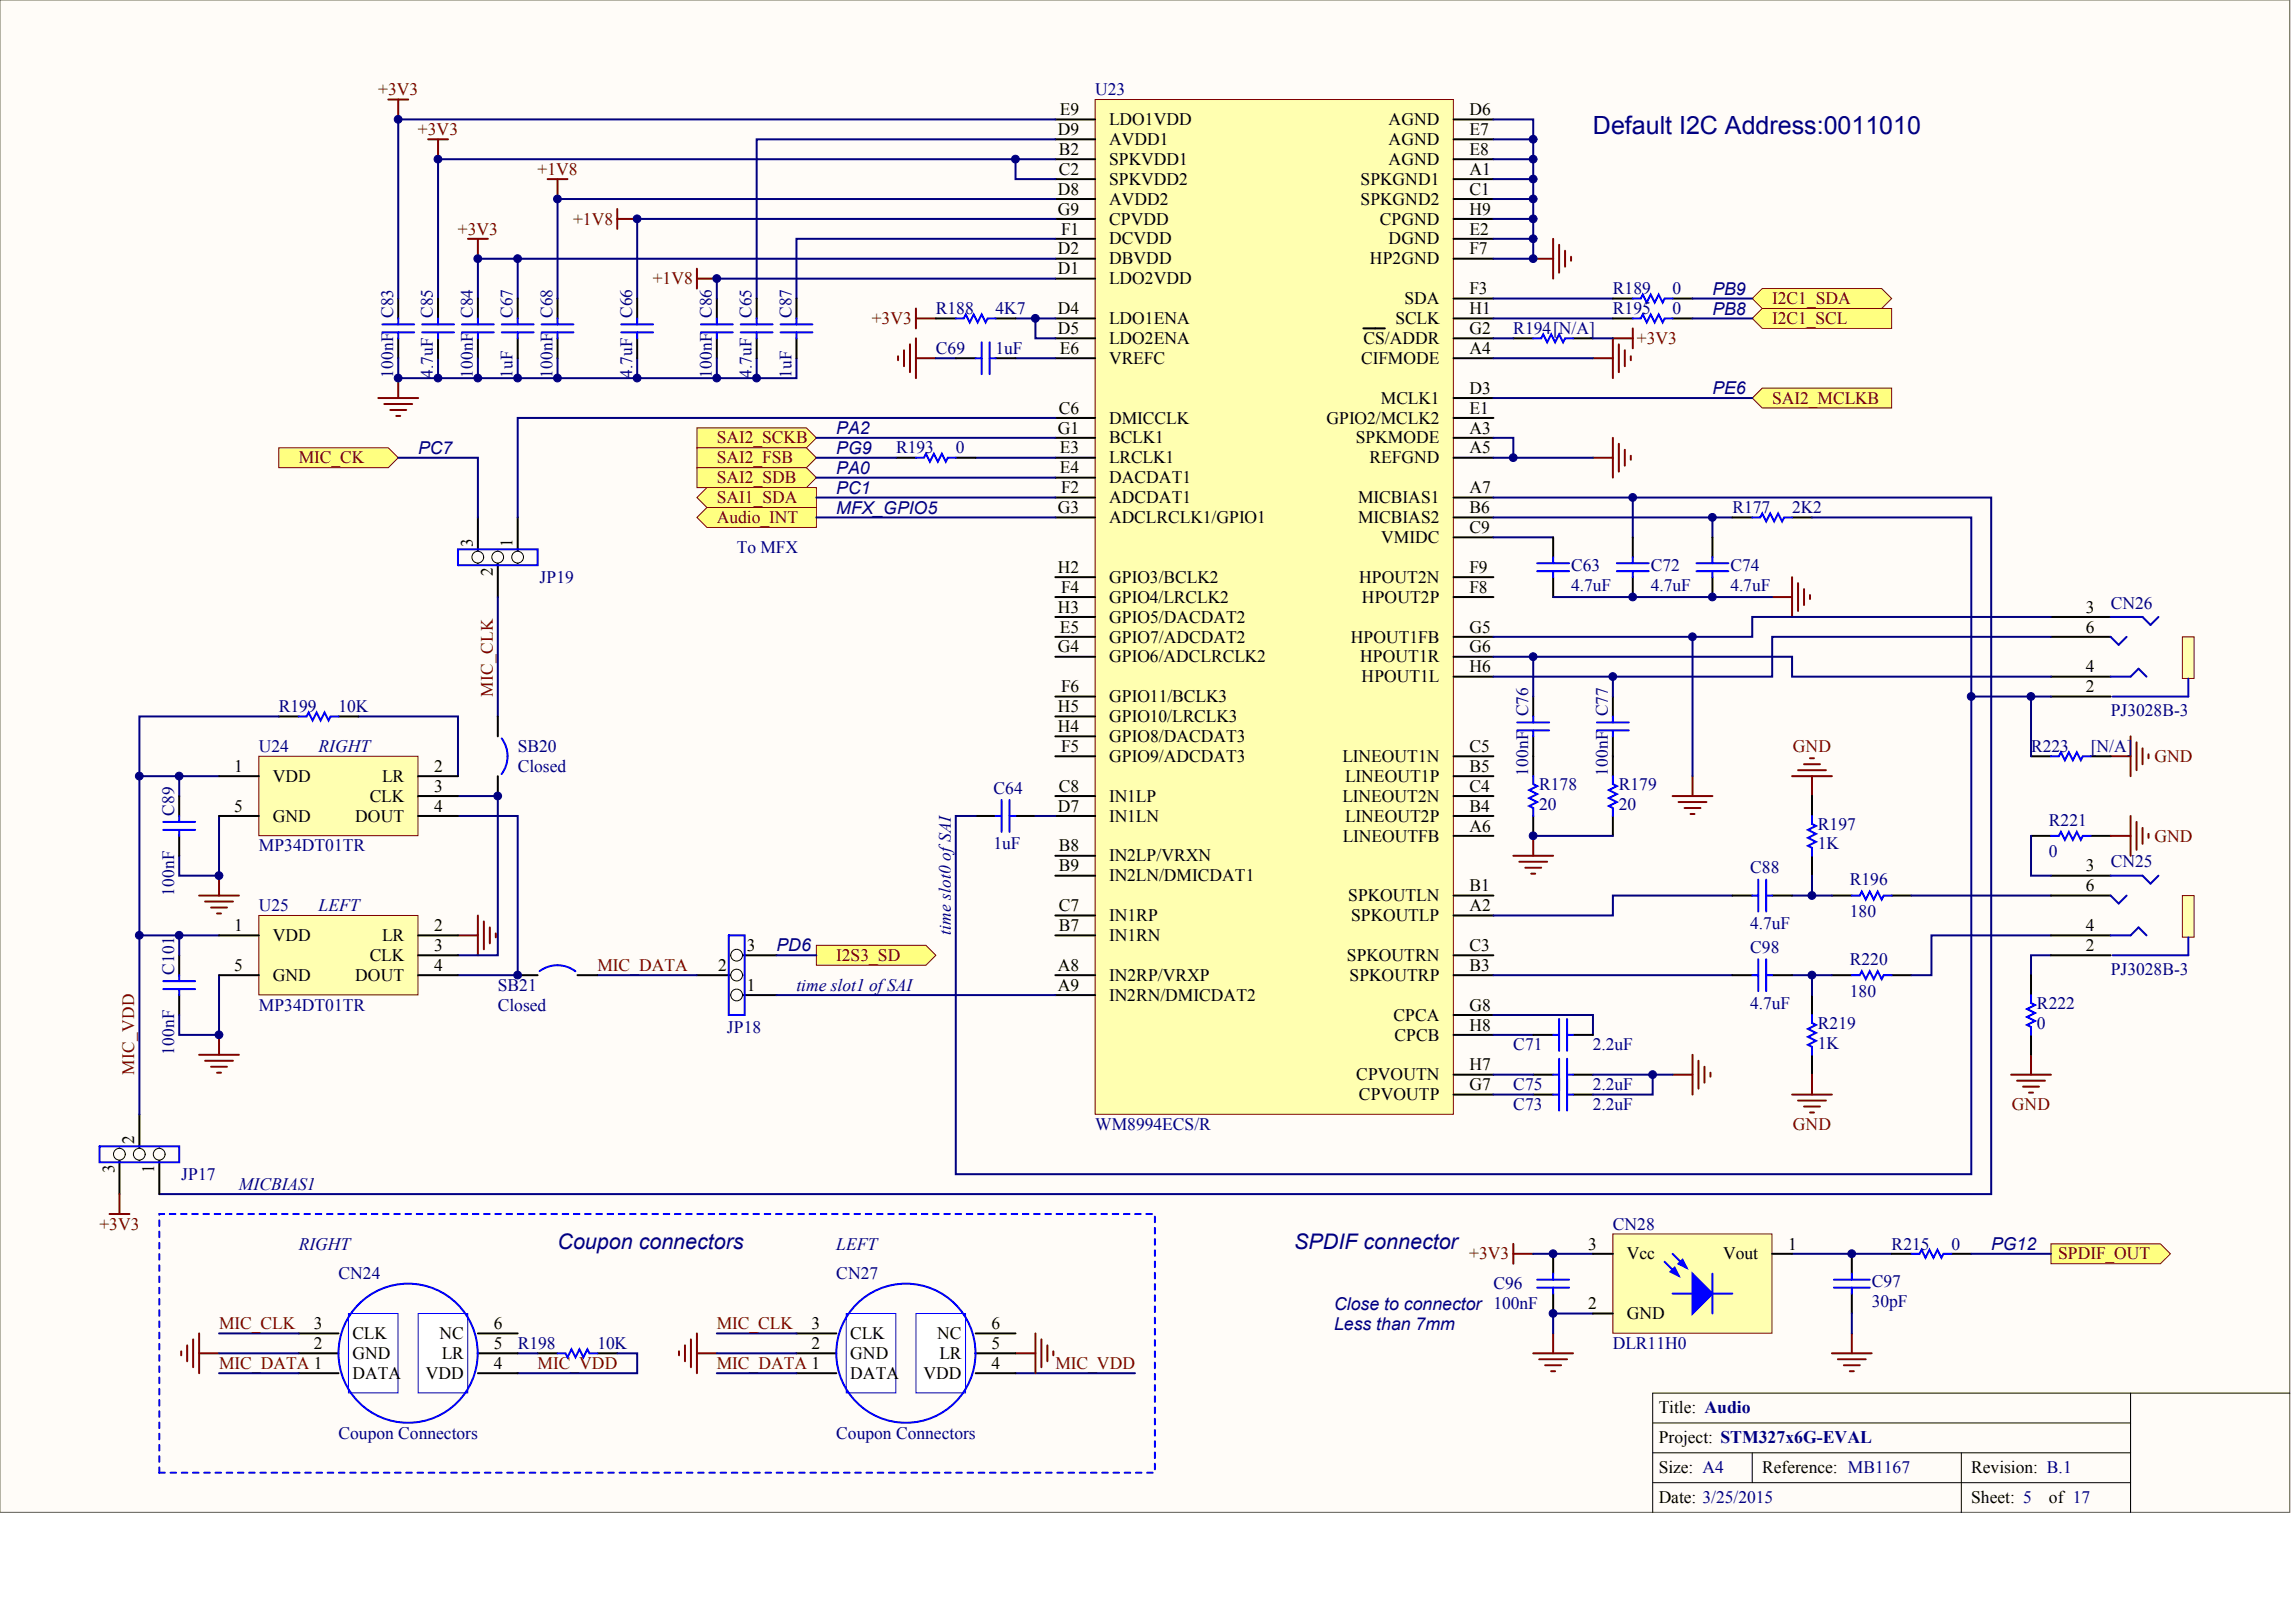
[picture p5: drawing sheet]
<svg xmlns="http://www.w3.org/2000/svg" width="840mm" height="594mm" viewBox="0 0 840 594" stroke-linecap="round" stroke-linejoin="round" font-family="sans-serif">
<defs><g id="words">
<text font-size="9.2" fill="#000080" x="583.3" y="49.2">Default I2C Address:0011010</text>
<g font-size="7.9" fill="#000080">
<text x="204.1" y="457.3">Coupon connectors</text>
<text x="473.9" y="457.3">SPDIF connector</text>
</g>
<g font-size="6.5" fill="#000080">
<text x="627" y="107.9">PB9</text>
<text x="627" y="115.1">PB8</text>
<text x="627" y="144.3">PE6</text>
<text x="306.2" y="158.9">PA2</text>
<text x="153.1" y="166.1">PC7</text>
<text x="306.2" y="166.1">PG9</text>
<text x="306.2" y="173.4">PA0</text>
<text x="306.2" y="180.7">PC1</text>
<text x="306.2" y="188">MFX_GPIO5</text>
<text x="284.4" y="348.3">PD6</text>
<text x="729.1" y="457.5">PG12</text>
<text x="488.5" y="479.4">Close to connector 100nF</text>
<text x="488.5" y="486.7">Less than 7mm</text>
</g>
<g font-size="6.4" fill="#800000">
<text x="138.5" y="34.9">+3V3</text>
<text x="153" y="49.4">+3V3</text>
<text x="196.8" y="64">+1V8</text>
<text x="209.8" y="82.2">+1V8</text>
<text x="167.6" y="85.8">+3V3</text>
<text x="239" y="104.1">+1V8</text>
<text x="648.9" y="111.3">I2C1_SDA</text>
<text x="319.2" y="118.6">+3V3</text>
<text x="648.9" y="118.6">I2C1_SCL</text>
<text x="599.3" y="125.9">+3V3</text>
<text x="648.9" y="147.8">SAI2_MCLKB</text>
<text x="262.5" y="162.3">SAI2_SCKB</text>
<text x="109.4" y="169.6">MIC_CK</text>
<text x="262.5" y="169.6">SAI2_FSB</text>
<text x="262.5" y="176.9">SAI2_SDB</text>
<text x="262.5" y="184.2">SAI1_SDA</text>
<text x="262.5" y="191.5">Audio_INT</text>
<text x="656.5" y="275.2">GND</text>
<text x="788.9" y="278.9">GND</text>
<text x="788.9" y="308">GND</text>
<text x="306.2" y="351.7">I2S3_SD</text>
<text x="218.7" y="355.4">MIC_DATA</text>
<text x="736.7" y="406.4">GND</text>
<text x="656.5" y="413.7">GND</text>
<text x="36.4" y="450.1">+3V3</text>
<text x="537.9" y="461">+3V3</text>
<text x="753.6" y="461">SPDIF_OUT</text>
<text x="80.2" y="486.5">MIC_CLK</text>
<text x="262.5" y="486.5">MIC_CLK</text>
<text x="80.2" y="501.1">MIC_DATA 1</text>
<text x="196.9" y="501.1">MIC_VDD</text>
<text x="262.5" y="501.1">MIC_DATA 1</text>
<text x="386.4" y="501.1">MIC_VDD</text>
</g>
<g font-size="6.4" fill="#000080">
<text x="401" y="34.9">U23</text>
<text x="590.6" y="107.7">R189</text>
<text x="612.4" y="107.7">0</text>
<text x="342.7" y="115">R188</text>
<text x="364.6" y="115">4K7</text>
<text x="590.6" y="115">R195</text>
<text x="612.4" y="115">0</text>
<text x="554.1" y="122.3">R194[N/A]</text>
<text x="342.7" y="129.6">C69</text>
<text x="364.6" y="129.6">1uF</text>
<text x="328.1" y="166">R193</text>
<text x="350" y="166">0</text>
<text x="634.3" y="187.8">R177</text>
<text x="656.2" y="187.8">2K2</text>
<text x="269.8" y="202.4">To MFX</text>
<text x="575.3" y="209">C63</text>
<text x="604.4" y="209">C72</text>
<text x="633.6" y="209">C74</text>
<text x="197.6" y="213.3">JP19</text>
<text x="575.3" y="216.2">4.7uF</text>
<text x="604.4" y="216.2">4.7uF</text>
<text x="633.6" y="216.2">4.7uF</text>
<text x="772.8" y="222.8">CN26</text>
<text x="102.1" y="260.7">R199</text>
<text x="123.9" y="260.7">10K</text>
<text x="772.8" y="262.1">PJ3028B-3</text>
<text x="94.8" y="275.2">U24</text>
<text x="116.7" y="275.2">RIGHT</text>
<text x="189.6" y="275.2">SB20</text>
<text x="743.7" y="275.2">R223</text>
<text x="765.6" y="275.2">[N/A]</text>
<text x="189.6" y="282.5">Closed</text>
<text x="363.8" y="290.5">C64</text>
<text x="563.6" y="289.1">R178</text>
<text x="592.8" y="289.1">R179</text>
<text x="563.6" y="296.4">20</text>
<text x="592.8" y="296.4">20</text>
<text x="665.7" y="303.7">R197</text>
<text x="750.2" y="302.2">R221</text>
<text x="94.8" y="311.7">MP34DT01TR</text>
<text x="363.8" y="310.9">1uF</text>
<text x="665.7" y="310.9">1K</text>
<text x="750.2" y="313.9">0</text>
<text x="772.8" y="317.5">CN25</text>
<text x="640.9" y="319.7">C88</text>
<text x="677.3" y="324.1">R196</text>
<text x="94.8" y="333.5">U25</text>
<text x="116.7" y="333.5">LEFT</text>
<text x="677.3" y="335.7">180</text>
<text x="640.9" y="340.1">4.7uF</text>
<text x="640.9" y="348.8">C98</text>
<text x="677.3" y="353.2">R220</text>
<text x="772.8" y="356.8">PJ3028B-3</text>
<text x="182.3" y="362.7">SB21</text>
<text x="291.6" y="362.7">time slot1 of SAI</text>
<text x="677.3" y="364.9">180</text>
<text x="94.8" y="370">MP34DT01TR</text>
<text x="182.3" y="370">Closed</text>
<text x="640.9" y="369.2">4.7uF</text>
<text x="745.9" y="369.2">R222</text>
<text x="266.1" y="378">JP18</text>
<text x="665.7" y="376.5">R219</text>
<text x="745.9" y="376.5">0</text>
<text x="665.7" y="383.8">1K</text>
<text x="554.1" y="384.5">C71</text>
<text x="583.3" y="384.5">2.2uF</text>
<text x="554.1" y="399.1">C75</text>
<text x="583.3" y="399.1">2.2uF</text>
<text x="554.1" y="406.4">C73</text>
<text x="583.3" y="406.4">2.2uF</text>
<text x="401" y="413.7">WM8994ECS/R</text>
<text x="66.3" y="431.9">JP17</text>
<text x="87.5" y="435.5">MICBIAS1</text>
<text x="590.6" y="450.1">CN28</text>
<text x="109.4" y="457.4">RIGHT</text>
<text x="306.2" y="457.4">LEFT</text>
<text x="692.6" y="457.4">R215</text>
<text x="714.5" y="457.4">0</text>
<text x="123.9" y="468.3">CN24</text>
<text x="306.2" y="468.3">CN27</text>
<text x="546.8" y="471.9">C96</text>
<text x="685.4" y="471.2">C97</text>
<text x="685.4" y="478.5">30pF</text>
<text x="189.6" y="493.8">R198</text>
<text x="218.7" y="493.8">10K</text>
<text x="590.6" y="493.8">DLR11H0</text>
<text x="123.9" y="526.6">Coupon Connectors</text>
<text x="306.2" y="526.6">Coupon Connectors</text>
</g>
<g font-size="6.4">
<text x="388" y="42.1">E9</text>
<text x="406.1" y="45.8">LDO1VDD</text>
<text x="508.5" y="45.8">AGND</text>
<text x="538.1" y="42.1">D6</text>
<text x="387.3" y="49.4">D9</text>
<text x="406.1" y="53.1">AVDD1</text>
<text x="508.5" y="53.1">AGND</text>
<text x="538.1" y="49.4">E7</text>
<text x="387.7" y="56.7">B2</text>
<text x="538.1" y="56.7">E8</text>
<text x="387.7" y="64">C2</text>
<text x="406.1" y="60.4">SPKVDD1</text>
<text x="508.5" y="60.4">AGND</text>
<text x="538.1" y="64">A1</text>
<text x="387.3" y="71.3">D8</text>
<text x="406.1" y="67.6">SPKVDD2</text>
<text x="498.2" y="67.6">SPKGND1</text>
<text x="538.1" y="71.3">C1</text>
<text x="406.1" y="74.9">AVDD2</text>
<text x="498.2" y="74.9">SPKGND2</text>
<text x="387.3" y="78.6">G9</text>
<text x="406.1" y="82.2">CPVDD</text>
<text x="505.2" y="82.2">CPGND</text>
<text x="538.1" y="78.6">H9</text>
<text x="388.5" y="85.8">F1</text>
<text x="406.1" y="89.5">DCVDD</text>
<text x="508.5" y="89.5">DGND</text>
<text x="538.1" y="85.8">E2</text>
<text x="387.3" y="93.1">D2</text>
<text x="538.1" y="93.1">F7</text>
<text x="387.3" y="100.4">D1</text>
<text x="406.1" y="96.8">DBVDD</text>
<text x="501.6" y="96.8">HP2GND</text>
<text x="406.1" y="104.1">LDO2VDD</text>
<text x="538.1" y="107.7">F3</text>
<text x="514.2" y="111.3">SDA</text>
<text x="387.3" y="115">D4</text>
<text x="406.1" y="118.6">LDO1ENA</text>
<text x="511" y="118.6">SCLK</text>
<text x="538.1" y="115">H1</text>
<text x="387.3" y="122.3">D5</text>
<text x="406.1" y="125.9">LDO2ENA</text>
<text x="499.2" y="125.9">CS/ADDR</text>
<text x="538.1" y="122.3">G2</text>
<text x="388" y="129.6">E6</text>
<text x="538.1" y="129.6">A4</text>
<text x="406.1" y="133.2">VREFC</text>
<text x="498.4" y="133.2">CIFMODE</text>
<text x="505.6" y="147.8">MCLK1</text>
<text x="538.1" y="144.1">D3</text>
<text x="387.7" y="151.4">C6</text>
<text x="406.1" y="155.1">DMICCLK</text>
<text x="485.7" y="155.1">GPIO2/MCLK2</text>
<text x="538.1" y="151.4">E1</text>
<text x="387.3" y="158.7">G1</text>
<text x="538.1" y="158.7">A3</text>
<text x="388" y="166">E3</text>
<text x="406.1" y="162.3">BCLK1</text>
<text x="496.4" y="162.3">SPKMODE</text>
<text x="538.1" y="166">A5</text>
<text x="388" y="173.3">E4</text>
<text x="406.1" y="169.6">LRCLK1</text>
<text x="501.5" y="169.6">REFGND</text>
<text x="406.1" y="176.9">DACDAT1</text>
<text x="388.5" y="180.5">F2</text>
<text x="406.1" y="184.2">ADCDAT1</text>
<text x="497.3" y="184.2">MICBIAS1</text>
<text x="538.1" y="180.5">A7</text>
<text x="387.3" y="187.8">G3</text>
<text x="406.1" y="191.5">ADCLRCLK1/GPIO1</text>
<text x="497.3" y="191.5">MICBIAS2</text>
<text x="538.1" y="187.8">B6</text>
<text x="538.1" y="195.1">C9</text>
<text x="505.8" y="198.8">VMIDC</text>
<text x="387.3" y="209.7">H2</text>
<text x="538.1" y="209.7">F9</text>
<text x="406.1" y="213.3">GPIO3/BCLK2</text>
<text x="497.7" y="213.3">HPOUT2N</text>
<text x="388.5" y="217">F4</text>
<text x="406.1" y="220.6">GPIO4/LRCLK2</text>
<text x="498.7" y="220.6">HPOUT2P</text>
<text x="538.1" y="217">F8</text>
<text x="387.3" y="224.3">H3</text>
<text x="406.1" y="227.9">GPIO5/DACDAT2</text>
<text x="763.8" y="224.3">3</text>
<text x="388" y="231.5">E5</text>
<text x="538.1" y="231.5">G5</text>
<text x="763.8" y="231.5">6</text>
<text x="387.3" y="238.8">G4</text>
<text x="406.1" y="235.2">GPIO7/ADCDAT2</text>
<text x="494.6" y="235.2">HPOUT1FB</text>
<text x="538.1" y="238.8">G6</text>
<text x="406.1" y="242.5">GPIO6/ADCLRCLK2</text>
<text x="498.1" y="242.5">HPOUT1R</text>
<text x="498.6" y="249.8">HPOUT1L</text>
<text x="538.1" y="246.1">H6</text>
<text x="763.8" y="246.1">4</text>
<text x="388.5" y="253.4">F6</text>
<text x="406.1" y="257">GPIO11/BCLK3</text>
<text x="763.8" y="253.4">2</text>
<text x="387.3" y="260.7">H5</text>
<text x="387.3" y="268">H4</text>
<text x="406.1" y="264.3">GPIO10/LRCLK3</text>
<text x="388.5" y="275.2">F5</text>
<text x="406.1" y="271.6">GPIO8/DACDAT3</text>
<text x="538.1" y="275.2">C5</text>
<text x="406.1" y="278.9">GPIO9/ADCDAT3</text>
<text x="491.6" y="278.9">LINEOUT1N</text>
<text x="85.7" y="282.5">1</text>
<text x="99.9" y="286.2">VDD</text>
<text x="139.9" y="286.2">LR</text>
<text x="158.9" y="282.5">2</text>
<text x="492.6" y="286.2">LINEOUT1P</text>
<text x="538.1" y="282.5">B5</text>
<text x="135.4" y="293.5">CLK</text>
<text x="158.9" y="289.8">3</text>
<text x="387.7" y="289.8">C8</text>
<text x="406.1" y="293.5">IN1LP</text>
<text x="491.6" y="293.5">LINEOUT2N</text>
<text x="538.1" y="289.8">C4</text>
<text x="85.7" y="297.1">5</text>
<text x="158.9" y="297.1">4</text>
<text x="387.3" y="297.1">D7</text>
<text x="538.1" y="297.1">B4</text>
<text x="99.9" y="300.7">GND</text>
<text x="130.1" y="300.7">DOUT</text>
<text x="406.1" y="300.7">IN1LN</text>
<text x="492.6" y="300.7">LINEOUT2P</text>
<text x="538.1" y="304.4">A6</text>
<text x="387.7" y="311.7">B8</text>
<text x="491.7" y="308">LINEOUTFB</text>
<text x="406.1" y="315.3">IN2LP/VRXN</text>
<text x="387.7" y="319">B9</text>
<text x="406.1" y="322.6">IN2LN/DMICDAT1</text>
<text x="763.8" y="319">3</text>
<text x="493.7" y="329.9">SPKOUTLN</text>
<text x="538.1" y="326.2">B1</text>
<text x="763.8" y="326.2">6</text>
<text x="387.7" y="333.5">C7</text>
<text x="538.1" y="333.5">A2</text>
<text x="85.7" y="340.8">1</text>
<text x="158.9" y="340.8">2</text>
<text x="387.7" y="340.8">B7</text>
<text x="406.1" y="337.2">IN1RP</text>
<text x="494.7" y="337.2">SPKOUTLP</text>
<text x="763.8" y="340.8">4</text>
<text x="99.9" y="344.5">VDD</text>
<text x="139.9" y="344.5">LR</text>
<text x="406.1" y="344.5">IN1RN</text>
<text x="135.4" y="351.7">CLK</text>
<text x="158.9" y="348.1">3</text>
<text x="273.4" y="348.1">3</text>
<text x="493.2" y="351.7">SPKOUTRN</text>
<text x="538.1" y="348.1">C3</text>
<text x="763.8" y="348.1">2</text>
<text x="85.7" y="355.4">5</text>
<text x="99.9" y="359">GND</text>
<text x="130.1" y="359">DOUT</text>
<text x="158.9" y="355.4">4</text>
<text x="262.9" y="355.4">2</text>
<text x="387.3" y="355.4">A8</text>
<text x="406.1" y="359">IN2RP/VRXP</text>
<text x="494.2" y="359">SPKOUTRP</text>
<text x="538.1" y="355.4">B3</text>
<text x="273.4" y="362.7">1</text>
<text x="387.3" y="362.7">A9</text>
<text x="406.1" y="366.3">IN2RN/DMICDAT2</text>
<text x="538.1" y="370">G8</text>
<text x="510.2" y="373.6">CPCA</text>
<text x="538.1" y="377.2">H8</text>
<text x="510.6" y="380.9">CPCB</text>
<text x="496.6" y="395.4">CPVOUTN</text>
<text x="538.1" y="391.8">H7</text>
<text x="538.1" y="399.1">G7</text>
<text x="497.6" y="402.7">CPVOUTP</text>
<text x="581.5" y="457.4">3</text>
<text x="595.7" y="461">Vcc</text>
<text x="631" y="461">Vout</text>
<text x="654.7" y="457.4">1</text>
<text x="581.5" y="479.2">2</text>
<text x="595.7" y="482.9">GND</text>
<text x="114.9" y="486.5">3</text>
<text x="129.1" y="490.1">CLK</text>
<text x="160.9" y="490.1">NC</text>
<text x="180.8" y="486.5">6</text>
<text x="297.2" y="486.5">3</text>
<text x="311.3" y="490.1">CLK</text>
<text x="343.2" y="490.1">NC</text>
<text x="363.1" y="486.5">6</text>
<text x="114.9" y="493.8">2</text>
<text x="129.1" y="497.4">GND</text>
<text x="161.8" y="497.4">LR</text>
<text x="180.8" y="493.8">5</text>
<text x="297.2" y="493.8">2</text>
<text x="311.3" y="497.4">GND</text>
<text x="344.1" y="497.4">LR</text>
<text x="363.1" y="493.8">5</text>
<text x="180.8" y="501.1">4</text>
<text x="363.1" y="501.1">4</text>
<text x="129.1" y="504.7">DATA</text>
<text x="155.9" y="504.7">VDD</text>
<text x="311.3" y="504.7">DATA</text>
<text x="338.2" y="504.7">VDD</text>
<text x="607.3" y="517.1">Title: Audio</text>
<text x="607.3" y="528">Project: STM327x6G-EVAL</text>
<text x="607.3" y="539.1">Size: A4</text>
<text x="645.3" y="539.1">Reference: MB1167</text>
<text x="721.8" y="539.1">Revision: B.1</text>
<text x="607.3" y="550.2">Date: 3/25/2015</text>
<text x="721.8" y="550.2">Sheet: 5</text>
<text x="750.2" y="550.2">of 17</text>
</g>
<g font-size="6.3" fill="#000080">
<text x="144" y="116.6" transform="rotate(-90 144 116.6)">C83</text>
<text x="158.5" y="116.6" transform="rotate(-90 158.5 116.6)">C85</text>
<text x="173.1" y="116.6" transform="rotate(-90 173.1 116.6)">C84</text>
<text x="187.7" y="116.6" transform="rotate(-90 187.7 116.6)">C67</text>
<text x="202.3" y="116.6" transform="rotate(-90 202.3 116.6)">C68</text>
<text x="231.5" y="116.6" transform="rotate(-90 231.5 116.6)">C66</text>
<text x="260.6" y="116.6" transform="rotate(-90 260.6 116.6)">C86</text>
<text x="275.2" y="116.6" transform="rotate(-90 275.2 116.6)">C65</text>
<text x="289.8" y="116.6" transform="rotate(-90 289.8 116.6)">C87</text>
<text x="144" y="138.4" transform="rotate(-90 144 138.4)">100nF</text>
<text x="158.5" y="138.4" transform="rotate(-90 158.5 138.4)">4.7uF</text>
<text x="173.1" y="138.4" transform="rotate(-90 173.1 138.4)">100nF</text>
<text x="187.7" y="138.4" transform="rotate(-90 187.7 138.4)">1uF</text>
<text x="202.3" y="138.4" transform="rotate(-90 202.3 138.4)">100nF</text>
<text x="231.5" y="138.4" transform="rotate(-90 231.5 138.4)">4.7uF</text>
<text x="260.6" y="138.4" transform="rotate(-90 260.6 138.4)">100nF</text>
<text x="275.2" y="138.4" transform="rotate(-90 275.2 138.4)">4.7uF</text>
<text x="289.8" y="138.4" transform="rotate(-90 289.8 138.4)">1uF</text>
<text x="559.5" y="262.3" transform="rotate(-90 559.5 262.3)">C76</text>
<text x="588.7" y="262.3" transform="rotate(-90 588.7 262.3)">C77</text>
<text x="559.5" y="284.1" transform="rotate(-90 559.5 284.1)">100nF</text>
<text x="588.7" y="284.1" transform="rotate(-90 588.7 284.1)">100nF</text>
<text x="63.8" y="298.7" transform="rotate(-90 63.8 298.7)">C89</text>
<text x="63.8" y="327.8" transform="rotate(-90 63.8 327.8)">100nF</text>
<text x="348.1" y="342.4" transform="rotate(-90 348.1 342.4)">time slot0 ofSAI</text>
<text x="63.8" y="357" transform="rotate(-90 63.8 357)">C101</text>
<text x="63.8" y="386.1" transform="rotate(-90 63.8 386.1)">100nF</text>
</g>
<g font-size="6.3">
<text x="173.1" y="200.3" transform="rotate(-90 173.1 200.3)">3</text>
<text x="187.7" y="200.3" transform="rotate(-90 187.7 200.3)">1</text>
<text x="180.4" y="210.9" transform="rotate(-90 180.4 210.9)">2</text>
<text x="49.2" y="418.9" transform="rotate(-90 49.2 418.9)">2</text>
<text x="41.9" y="429.4" transform="rotate(-90 41.9 429.4)">3</text>
<text x="56.5" y="429.4" transform="rotate(-90 56.5 429.4)">1</text>
</g>
<g font-size="6.3" fill="#800000">
<text x="180.4" y="255" transform="rotate(-90 180.4 255)">MIC_CLK</text>
<text x="49.2" y="393.4" transform="rotate(-90 49.2 393.4)">MIC_VDD</text>
</g>
</g></defs>
<path d="M0 0h838.4v553.6h-838.4z" fill="#fffcf8" stroke="#696969" stroke-width=".37"/>
<path d="M780.1 509.9v43.7M838.5 509.9h-233.3v43.7M605.2 520.9h174.9M605.2 531.8h174.9M641.6 531.8v10.9M718.2 531.8v21.8M605.2 542.7h174.9" fill="none" stroke="#000" stroke-width=".37"/>
<path d="M255.2 156.6h40.1l3.6 3.7-3.6 3.6h-40.1z" fill-rule="evenodd" fill="#ffff80" stroke="#800000" stroke-width=".37"/>
<path d="M751 233.1h21.8M751 255h21.8M751 247.7h21.8" fill="none" stroke="#000" stroke-width=".73"/>
<path d="M772.8 247.7h7.3l3-2.9 2.9 2.9" fill="none" stroke="#0000b4" stroke-width=".73"/>
<path d="M799.1 233.1h4.3v15.2h-4.3z" fill="#ffffb0" stroke="#800000" stroke-width=".37"/>
<path d="M772.8 233.1l3 2.9 2.9-2.9M772.8 225.8h11.7l2.9 2.9 2.9-2.9M801.3 248.4v6.6h-27.7" fill="none" stroke="#0000b4" stroke-width=".73"/>
<path d="M751 225.8h21.8" fill="none" stroke="#000" stroke-width=".73"/>
<path d="M561.4 94.7h7.3M568.7 87.4v14.6M570.9 89.6v10.2M573.1 91.8v5.8M575.3 94v1.4" fill="none" stroke="#800000" stroke-width=".73"/>
<path d="M401 36.4h131.2v371.5h-131.2z" fill="#ffffb0" stroke="#800000" stroke-width=".37"/>
<g fill="none" stroke="#000" stroke-width=".73">
<path d="M386.4 43.7h14.6M386.4 51h14.6M386.4 58.3h14.6M532.2 43.7h14.6M532.2 51h14.6M532.2 58.3h14.6M386.4 72.9h14.6M386.4 65.6h14.6M532.2 72.9h14.6M532.2 65.6h14.6M386.4 80.1h14.6M386.4 87.4h14.6"/>
<path d="M386.4 94.7h14.6M532.2 80.1h14.6M532.2 87.4h14.6M532.2 94.7h14.6M145.8 109.3v7.3M204.1 109.3v7.3M386.4 116.6h14.6M386.4 102h14.6M532.2 116.6h14.6M532.2 109.3h14.6M145.8 123.8v7.3M204.1 123.8v7.3"/>
<path d="M386.4 123.8h14.6M386.4 131.1h14.6M499.2 120.2h7.9M532.2 123.8h14.6M532.2 131.1h14.6M386.4 153h14.6M532.2 153h14.6M532.2 145.7h14.6M386.4 174.8h14.6M386.4 160.3h14.6M386.4 167.6h14.6M532.2 160.3h14.6"/>
<path d="M532.2 167.6h14.6M386.4 182.1h14.6M386.4 189.4h14.6M532.2 182.1h14.6M532.2 189.4h14.6M532.2 196.7h14.6M386.4 211.3h14.6M386.4 218.5h14.6M532.2 211.3h14.6M532.2 218.5h14.6M386.4 225.8h14.6M386.4 233.1h14.6"/>
<path d="M532.2 233.1h14.6M386.4 240.4h14.6M386.4 255h14.6M532.2 240.4h14.6M532.2 247.7h14.6M386.4 269.5h14.6M386.4 276.8h14.6M386.4 262.3h14.6M532.2 276.8h14.6M386.4 298.7h14.6M386.4 291.4h14.6M532.2 298.7h14.6"/>
<path d="M532.2 291.4h14.6M532.2 284.1h14.6M386.4 313.2h14.6M532.2 306h14.6M386.4 335.1h14.6M386.4 320.5h14.6M532.2 335.1h14.6M532.2 327.8h14.6M386.4 342.4h14.6M386.4 357h14.6M532.2 357h14.6M532.2 349.7h14.6"/>
<path d="M386.4 364.2h14.6M532.2 378.8h14.6M532.2 371.5h14.6M532.2 393.4h14.6M532.2 400.7h14.6"/>
</g>
<path d="M140 118.7h11.7M145.8 116.6v2.1M198.3 118.7h11.7M204.1 116.6v2.1M140 121.7h11.7M145.8 121.7v2.1M198.3 121.7h11.7M204.1 121.7v2.1" fill="none" stroke="#00f" stroke-width=".73"/>
<g fill="none" stroke="#800000" stroke-width=".73">
<path d="M200.5 65.6h7.3M204.1 65.6v7.3M171.3 87.4h7.3M175 87.4v7.3M335.4 112.9v7.3M335.4 116.6h7.3M145.8 138.4v7.3M328.8 130.4v1.5M331 128.2v5.8M333.2 126v10.2M335.4 123.8v14.6M335.4 131.1h7.3"/>
<path d="M138.5 145.7h14.6M140.7 147.9h10.2M142.9 150.1h5.8M145.1 152.3h1.4"/>
</g>
<path d="M371.8 58.3v7.3h14.6M386.4 51h-109.3v58.3M386.4 43.7h-240.6v65.6M386.4 58.3h-226v51M386.4 72.9h-182.3v36.4M386.4 94.7h-211.4v14.6M386.4 80.1h-153.1v29.2M386.4 87.4h-94.8v21.9M371.8 116.6h14.6M379.1 116.6v7.2h7.3M342.7 131.1h7.3M371.8 131.1h14.6" fill="none" stroke="#000080" stroke-width=".73"/>
<g fill="#ffff80" stroke="#800000" stroke-width=".37">
<path d="M255.2 163.9h40.1l3.6 3.7-3.6 3.6h-40.1z" fill-rule="evenodd"/>
<path d="M255.2 171.2h40.1l3.6 3.6-3.6 3.7h-40.1z" fill-rule="evenodd"/>
<path d="M255.2 182.1l3.6-3.6h40.1v7.3h-40.1z" fill-rule="evenodd"/>
</g>
<path d="M298.9 160.3h87.5M298.9 174.8h87.5M357.3 167.6h29.1M298.9 182.1h87.5" fill="none" stroke="#000080" stroke-width=".73"/>
<path d="M255.2 189.4l3.6-3.6h40.1v7.2h-40.1z" fill-rule="evenodd" fill="#ffff80" stroke="#800000" stroke-width=".37"/>
<path d="M546.8 43.7h14.6v51h-14.6M546.8 58.3h14.6M546.8 51h14.6M546.8 72.9h14.6M546.8 65.6h14.6M546.8 87.4h14.6M546.8 80.1h14.6M298.9 189.4h87.5M379.1 298.7h7.3" fill="none" stroke="#000080" stroke-width=".73"/>
<path d="M357.3 298.7h7.3M371.8 298.7h7.3" fill="none" stroke="#000" stroke-width=".73"/>
<path d="M364.6 298.7h2.1M366.7 292.8v11.7M369.7 292.8v11.7M369.7 298.7h2.1" fill="none" stroke="#00f" stroke-width=".73"/>
<g fill="#ffff80" stroke="#800000" stroke-width=".37">
<path d="M641.6 109.3l3.7-3.7h43.7l3.6 3.7-3.6 3.6h-43.7z" fill-rule="evenodd"/>
<path d="M641.6 116.6l3.7-3.7h47.3v7.3h-47.3z" fill-rule="evenodd"/>
</g>
<path d="M546.8 109.3h43.8M546.8 116.6h43.8M546.8 131.1h36.5" fill="none" stroke="#000080" stroke-width=".73"/>
<path d="M583.3 131.1h7.3M590.6 123.8v14.6M592.8 126v10.2M594.9 128.2v5.8M597.1 130.4v1.5" fill="none" stroke="#800000" stroke-width=".73"/>
<path d="M641.6 145.7l3.7-3.6h47.3v7.2h-47.3z" fill-rule="evenodd" fill="#ffff80" stroke="#800000" stroke-width=".37"/>
<g fill="none" stroke="#000080" stroke-width=".73">
<path d="M546.8 145.7h94.8M546.8 160.3h7.3v7.3M546.8 167.6h36.5M546.8 182.1h182.3v255h-670.8M546.8 189.4h87.5M546.8 196.7h21.9M663.5 189.4h58.3v65.6h29.2M619.7 233.1v51M751 233.1h-102.1v14.6h-102.1M751 225.8h-109.4v7.3h-94.8M546.8 240.4h109.4v7.3h94.8M561.4 240.4v14.6"/>
<path d="M590.6 247.7v7.3M721.8 255v174.8h-371.8v-131.1h7.3M561.4 306h29.2M546.8 371.5h36.5v7.3M546.8 378.8h14.6M546.8 393.4h14.6M583.3 393.4h29.1M605.2 393.4v7.3h-21.9M546.8 400.7h14.6"/>
</g>
<g fill="none" stroke="#800000" stroke-width=".73">
<path d="M583.3 167.6h7.3M590.6 160.3v14.5M592.8 162.5v10.2M594.9 164.6v5.9M597.1 166.8v1.5M648.9 218.5h7.3M656.2 211.3v14.5M658.4 213.4v10.2M660.6 215.6v5.9M662.8 217.8v1.5M612.4 291.4h14.6M614.6 293.6h10.2"/>
<path d="M616.8 295.8h5.9M619 297.9h1.5M619.7 284.1v7.3M554.1 313.2h14.6M556.3 315.4h10.2M558.5 317.6h5.8M560.7 319.8h1.4M561.4 306v7.2M612.4 393.4h7.3M619.7 386.1v14.6M621.9 388.3v10.2M624.1 390.5v5.8"/>
<path d="M626.3 392.6v1.5"/>
</g>
<g fill="none" stroke="#000" stroke-width=".73">
<path d="M634.3 189.4h7.3M656.2 189.4h7.3M561.4 255v7.3M590.6 255v7.3M561.4 269.5v14.6M590.6 269.5v14.6M561.4 298.7v7.3M590.6 298.7v7.3M561.4 378.8h7.3M576 378.8h7.3M561.4 393.4h7.3M576 393.4h7.3"/>
<path d="M561.4 400.7h7.3M576 400.7h7.3M43.7 420.3v16.8"/>
</g>
<g fill="none" stroke="#00f" stroke-width=".73">
<path d="M641.6 189.4h2.9l.8-1.5 1.4 3 1.5-3 1.4 3 1.5-3 1.4 3 .8-1.5h2.9M555.6 267.4h11.6M555.6 264.4h11.6M561.4 262.3v2.1M561.4 267.4v2.1M584.7 267.4h11.7M584.7 264.4h11.7M590.6 262.3v2.1M590.6 267.4v2.1M561.4 284.1v2.9l1.5 .7-2.9 1.5 2.9 1.5-2.9 1.4 2.9 1.5-2.9 1.4 1.4 .8v2.9M590.6 284.1v2.9l1.4 .7-2.9 1.5 2.9 1.5-2.9 1.4 2.9 1.5-2.9 1.4 1.5 .8v2.9M568.7 378.8h2.2"/>
<path d="M570.9 373v11.6M573.8 373v11.6M573.8 378.8h2.2M568.7 393.4h2.2M570.9 387.6v18.9M573.8 387.6v18.9M573.8 393.4h2.2M568.7 400.7h2.2M573.8 400.7h2.2"/>
</g>
<circle cx="43.7" cy="422.5" r="2.15" fill="#fffcf8" stroke="#000" stroke-width=".37"/>
<path d="M51 407.9v16.8" fill="none" stroke="#000" stroke-width=".73"/>
<circle cx="51" cy="422.5" r="2.15" fill="#fffcf8" stroke="#000" stroke-width=".37"/>
<path d="M58.3 420.3v16.8" fill="none" stroke="#000" stroke-width=".73"/>
<circle cx="58.3" cy="422.5" r="2.15" fill="#fffcf8" stroke="#000" stroke-width=".37"/>
<path d="M36.5 419.6h29.1v5.8h-29.1z" fill="none" stroke="#00f" stroke-width=".73"/>
<path d="M131.2 262.3h36.5v21.8M80.2 284.1h-29.2v58.3h29.2" fill="none" stroke="#000080" stroke-width=".73"/>
<path d="M175 335.1v14.6M177.2 337.3v10.2M179.4 339.5v5.8M167.7 342.4h7.3M181.5 341.7v1.4" fill="none" stroke="#800000" stroke-width=".73"/>
<path d="M267.6 349.7h16.8" fill="none" stroke="#000" stroke-width=".73"/>
<circle cx="269.7" cy="349.6" r="2.15" fill="#fffcf8" stroke="#000" stroke-width=".37"/>
<path d="M255.2 357h16.8" fill="none" stroke="#000" stroke-width=".73"/>
<circle cx="269.7" cy="356.9" r="2.15" fill="#fffcf8" stroke="#000" stroke-width=".37"/>
<path d="M267.6 364.2h16.8" fill="none" stroke="#000" stroke-width=".73"/>
<circle cx="269.7" cy="364.2" r="2.15" fill="#fffcf8" stroke="#000" stroke-width=".37"/>
<path d="M266.9 342.4h5.8v29.1h-5.8z" fill="none" stroke="#00f" stroke-width=".73"/>
<path d="M175 189.4v16.8" fill="none" stroke="#000" stroke-width=".73"/>
<circle cx="174.9" cy="203.9" r="2.15" fill="#fffcf8" stroke="#000" stroke-width=".37"/>
<path d="M182.3 201.8v16.7" fill="none" stroke="#000" stroke-width=".73"/>
<circle cx="182.2" cy="203.9" r="2.15" fill="#fffcf8" stroke="#000" stroke-width=".37"/>
<path d="M189.6 189.4v16.8" fill="none" stroke="#000" stroke-width=".73"/>
<circle cx="189.5" cy="203.9" r="2.15" fill="#fffcf8" stroke="#000" stroke-width=".37"/>
<path d="M167.7 201.1h29.2v5.8h-29.2zM59.8 359.1h11.7M65.6 357v2.1M59.8 362.1h11.7M65.6 362.1v2.1" fill="none" stroke="#00f" stroke-width=".73"/>
<path d="M80.2 378.8v7.3M72.9 386.1h14.6M75.1 388.3h10.2M77.3 390.5h5.8M79.5 392.6h1.4M43.7 437.1v7.3M40.1 444.4h7.3" fill="none" stroke="#800000" stroke-width=".73"/>
<path d="M386.4 153h-196.8v36.4M167.7 291.4h14.6v58.3h-14.6M65.6 342.4v7.3M80.2 357v21.8h-14.6v-7.3" fill="none" stroke="#000080" stroke-width=".73"/>
<path d="M65.6 349.7v7.3M65.6 364.2v7.3" fill="none" stroke="#000" stroke-width=".73"/>
<path d="M102.1 163.9h40.1l3.6 3.7-3.6 3.6h-40.1z" fill-rule="evenodd" fill="#ffff80" stroke="#800000" stroke-width=".37"/>
<path d="M145.8 167.6h29.2v21.8M167.7 298.7h21.9v58.3h-21.9M284.4 364.2h102" fill="none" stroke="#000080" stroke-width=".73"/>
<path d="M298.9 346h40.1l3.7 3.7-3.7 3.6h-40.1z" fill-rule="evenodd" fill="#ffff80" stroke="#800000" stroke-width=".37"/>
<g fill="none" stroke="#000080" stroke-width=".73">
<path d="M189.6 94.7v14.6M386.4 102h-123.9v7.3M145.8 131.1v7.3h145.8v-7.3M160.4 131.1v7.3M175 131.1v7.3M189.6 131.1v7.3M204.1 131.1v7.3M233.3 131.1v7.3M262.5 131.1v7.3M277.1 131.1v7.3M546.8 123.8h7.3M583.3 123.8h7.3"/>
<path d="M597.9 182.1v14.6M627 189.4v7.3M568.7 218.5h80.2M65.6 284.1v7.3M80.2 298.7v21.8h-14.6v-7.3M284.4 349.7h14.5M561.4 458.9h21.9M583.3 480.8h-14.6v7.3"/>
</g>
<g fill="none" stroke="#800000" stroke-width=".73">
<path d="M142.2 36.4h7.3M145.8 36.4v7.3M156.8 51h7.2M160.4 51v7.3M226 76.5v7.3M226 80.1h7.3M255.2 98.3v7.3M255.2 102h7.3M590.6 123.8h7.3M597.9 120.2v7.3M72.9 327.8h14.6M75.1 330h10.2"/>
<path d="M77.3 332.2h5.8M79.5 334.4h1.4M80.2 320.5v7.3M554.1 455.3v7.3M554.1 458.9h7.3M561.4 495.4h14.6M563.6 497.5h10.2M565.8 499.7h5.8M568.7 488.1v7.3M568 501.9h1.4"/>
</g>
<g fill="none" stroke="#000" stroke-width=".73">
<path d="M160.4 109.3v7.3M175 109.3v7.3M189.6 109.3v7.3M233.3 109.3v7.3M262.5 109.3v7.3M277.1 109.3v7.3M291.6 109.3v7.3M342.7 116.6h7.3M364.6 116.6h7.2M160.4 123.8v7.3M175 123.8v7.3M189.6 123.8v7.3"/>
<path d="M233.3 123.8v7.3M262.5 123.8v7.3M277.1 123.8v7.3M291.6 123.8v7.3M350 131.1h7.3M364.6 131.1h7.2M554.1 123.8h7.3M576 123.8h7.3M568.7 196.7v7.3M597.9 196.7v7.3M627 196.7v7.3M568.7 211.3v7.2"/>
<path d="M597.9 211.3v7.2M627 211.3v7.2M102.1 262.3h7.3M123.9 262.3h7.3M65.6 291.4v7.3M65.6 306v7.2"/>
</g>
<g fill="none" stroke="#00f" stroke-width=".73">
<path d="M154.6 118.7h11.6M160.4 116.6v2.1M169.2 118.7h11.6M175 116.6v2.1M183.7 118.7h11.7M189.6 116.6v2.1M227.5 118.7h11.6M233.3 116.6v2.1M256.6 118.7h11.7M262.5 116.6v2.1M271.2 118.7h11.7M277.1 116.6v2.1"/>
<path d="M285.8 118.7h11.7M291.6 116.6v2.1M350 116.6h2.9l.7-1.5 1.5 2.9 1.4-2.9 1.5 2.9 1.4-2.9 1.5 2.9 .7-1.4h3M154.6 121.7h11.6M160.4 121.7v2.1M169.2 121.7h11.6M175 121.7v2.1M183.7 121.7h11.7M189.6 121.7v2.1M227.5 121.7h11.6M233.3 121.7v2.1M256.6 121.7h11.7"/>
<path d="M262.5 121.7v2.1M271.2 121.7h11.7M277.1 121.7v2.1M285.8 121.7h11.7M291.6 121.7v2.1M357.3 131.1h2.1M359.4 125.3v11.7M362.4 125.3v11.7M362.4 131.1h2.2M561.4 123.8h2.9l.8-1.4 1.4 2.9 1.5-2.9 1.4 2.9 1.5-2.9 1.4 2.9 .8-1.5h2.9M562.9 206.2h11.6M562.9 209.1h11.6"/>
<path d="M568.7 204v2.2M568.7 209.1v2.2M592 206.2h11.7M592 209.1h11.7M597.9 204v2.2M597.9 209.1v2.2M621.2 206.2h11.7M621.2 209.1h11.7M627 204v2.2M627 209.1v2.2M109.4 262.3h2.9l.7-1.5 1.5 2.9 1.4-2.9 1.5 2.9 1.4-2.9 1.5 2.9 .7-1.4h2.9M65.6 298.7v2.2"/>
<path d="M59.8 303.8h11.7M59.8 300.9h11.7M65.6 303.8v2.2"/>
</g>
<path d="M751 455.3h40.1l3.6 3.6-3.6 3.7h-40.1z" fill-rule="evenodd" fill="#ffff80" stroke="#800000" stroke-width=".37"/>
<path d="M656.2 458.9h36.4" fill="none" stroke="#000080" stroke-width=".73"/>
<path d="M590.6 451.7h58.2v36.3h-58.2z" fill="#ffffb0" stroke="#800000" stroke-width=".37"/>
<g fill="none" stroke="#000" stroke-width=".73">
<path d="M590.6 109.3h7.3M590.6 116.6h7.3M612.4 109.3h7.3M612.4 116.6h7.3M328.1 167.6h7.3M350 167.6h7.3M634.3 327.8h7.3M648.9 327.8h7.3M670.8 327.8h7.3M692.6 327.8h7.3M751 327.8h21.8M634.3 357h7.3"/>
<path d="M648.9 357h7.3M670.8 357h7.3M692.6 357h7.3M751 349.7h21.8M751 342.4h21.8M663.5 364.2v7.3M663.5 386.1v7.3M583.3 458.9h7.3M648.9 458.9h7.3M692.6 458.9h7.3M714.5 458.9h7.3M583.3 480.8h7.3"/>
</g>
<g fill="none" stroke="#00f" stroke-width=".73">
<path d="M597.9 109.3h2.9l.7-1.5 1.5 2.9 1.4-2.9 1.5 2.9 1.4-2.9 1.5 2.9 .7-1.4h2.9M597.9 116.6h2.9l.7-1.5 1.5 2.9 1.4-2.9 1.5 2.9 1.4-2.9 1.5 2.9 .7-1.4h2.9M335.4 167.6h2.9l.7-1.5 1.5 2.9 1.4-2.9 1.5 2.9 1.5-2.9 1.4 2.9 .8-1.4h2.9M641.6 327.8h2.2M643.8 322v11.6M646.7 322v11.6M646.7 327.8h2.2M678.1 327.8h2.9l.7-1.4 1.5 2.9 1.4-2.9 1.5 2.9 1.4-2.9 1.5 2.9 .7-1.5h2.9M641.6 357h2.2M643.8 351.1v11.7M646.7 351.1v11.7M646.7 357h2.2"/>
<path d="M678.1 357h2.9l.7-1.5 1.5 2.9 1.4-2.9 1.5 2.9 1.4-2.9 1.5 2.9 .7-1.4h2.9M663.5 371.5v2.9l1.4 .8-2.9 1.4 2.9 1.5-2.9 1.4 2.9 1.5-2.9 1.5 1.5 .7v2.9M612.4 458.9l5.2 5.1M699.9 458.9h3l.7-1.4 1.4 2.9 1.5-2.9 1.5 2.9 1.4-2.9 1.5 2.9 .7-1.5h2.9M609.5 461.9l5.1 5.1M612.4 473.5h7.3M627 466.2v14.6M627 473.5h7.3"/>
</g>
<g fill="#00f" stroke="#00f" stroke-width=".73">
<path d="M619.7 466.2l7.3 7.3-7.3 7.3z"/>
<path d="M614.6 462.6l1.5-1.5 1.5 2.9z"/>
<path d="M611.7 465.5l1.5-1.5 1.4 3z"/>
</g>
<path d="M619.7 109.3h21.9M619.7 116.6h21.9M298.9 167.6h29.2M634.3 327.8h-43.7v7.3h-43.8M656.2 327.8h14.6M699.9 327.8h51.1M546.8 357h87.5M656.2 357h14.6M663.5 357v7.2M751 342.4h-43.8v14.6h-7.3M751 349.7h-7.3v7.3M721.8 458.9h29.2" fill="none" stroke="#000080" stroke-width=".73"/>
<g fill="none" stroke="#800000" stroke-width=".73">
<path d="M660.6 279.7h5.8M662.8 277.6h1.4M656.2 284.1h14.6M658.4 281.9h10.2M663.5 284.1v7.3M663.5 393.4v7.3M736.4 393.4h14.6M738.6 395.6h10.2M740.8 397.7h5.8M743 399.9h1.4M743.7 386.1v7.3M656.2 400.7h14.6"/>
<path d="M658.4 402.8h10.2M660.6 405h5.8M662.8 407.2h1.4"/>
</g>
<path d="M772.8 342.4h7.3l3-2.9 2.9 2.9" fill="none" stroke="#0000b4" stroke-width=".73"/>
<path d="M799.1 327.8h4.3v15.2h-4.3z" fill="#ffffb0" stroke="#800000" stroke-width=".37"/>
<path d="M772.8 327.8l3 2.9 2.9-2.9M772.8 320.5h11.7l2.9 2.9 2.9-2.9M801.3 343.1v6.6h-27.7" fill="none" stroke="#0000b4" stroke-width=".73"/>
<path d="M743.7 276.8h7.3M765.6 276.8h7.2M663.5 291.4v7.3M663.5 313.2v7.3M743.7 306h7.3M765.6 306h7.2M751 320.5h21.8M743.7 357v7.2M743.7 378.8v7.3" fill="none" stroke="#000" stroke-width=".73"/>
<path d="M751 276.8h2.9l.7-1.4 1.5 2.9 1.4-2.9 1.5 2.9 1.5-2.9 1.4 2.9 .7-1.5h3M663.5 298.7v2.9l1.4 .7-2.9 1.5 2.9 1.4-2.9 1.5 2.9 1.4-2.9 1.5 1.5 .7v2.9M751 306h2.9l.7-1.5 1.5 2.9 1.4-2.9 1.5 2.9 1.5-2.9 1.4 2.9 .7-1.4h3M743.7 364.2v3l1.4 .7-2.9 1.4 2.9 1.5-2.9 1.5 2.9 1.4-2.9 1.5 1.5 .7v2.9" fill="none" stroke="#00f" stroke-width=".73"/>
<path d="M772.8 276.8h7.3M780.1 269.5v14.6M782.3 271.7v10.2M784.5 273.9v5.8M786.7 276.1v1.5M780.1 298.7v14.5M772.8 306h7.3M782.3 300.9v10.2M784.5 303v5.9M786.7 305.2v1.5" fill="none" stroke="#800000" stroke-width=".73"/>
<path d="M743.7 255v21.8M743.7 306v14.5h7.3M663.5 320.5v7.3" fill="none" stroke="#000080" stroke-width=".73"/>
<path d="M94.8 276.8h58.2v29.1h-58.2z" fill="#ffffb0" stroke="#800000" stroke-width=".37"/>
<path d="M80.2 298.7h14.6M80.2 284.1h14.6M153.1 298.7h14.6M153.1 291.4h14.6M153.1 284.1h14.6" fill="none" stroke="#000" stroke-width=".73"/>
<path d="M94.8 335.1h58.2v29.1h-58.2z" fill="#ffffb0" stroke="#800000" stroke-width=".37"/>
<g fill="none" stroke="#000" stroke-width=".73">
<path d="M182.3 262.3v7.2M182.3 284.1v7.3M80.2 357h14.6M80.2 342.4h14.6M153.1 357h14.6M153.1 349.7h14.6M153.1 342.4h14.6M189.6 357h7.3M211.4 357h7.3M568.7 458.9v7.3M678.1 458.9v7.3M568.7 473.5v7.3"/>
<path d="M678.1 473.5v7.3M196.9 495.4h7.2M218.7 495.4h7.3"/>
</g>
<path d="M182.3 218.5v43.8M102.1 262.3h-51.1v21.8M51 342.4v65.5M218.7 357h36.5M189.6 495.4h7.3M226 495.4h7.3v7.2h-43.7M678.1 480.8v7.3M371.8 502.6h43.8" fill="none" stroke="#000080" stroke-width=".73"/>
<g fill="none" stroke="#800000" stroke-width=".73">
<path d="M66.3 494.6v1.5M68.5 492.4v5.9M70.7 490.3v10.2M72.9 488.1v14.5M72.9 495.4h7.3M371.8 495.4h7.3M379.1 488.1v14.5M381.3 490.3v10.2M383.5 492.4v5.9M385.7 494.6v1.5M670.8 495.4h14.6M673 497.5h10.2"/>
<path d="M675.1 499.7h5.9M678.1 488.1v7.3M677.3 501.9h1.5"/>
</g>
<path d="M183.7 270.3a10.9 10.9 0 0 1 0 13M197.6 355.5a10.9 10.9 0 0 1 13.1 0M562.9 468.4h11.6M562.9 471.3h11.6M568.7 466.2v2.2M568.7 471.3v2.2M671.5 468.4h13.1M671.5 471.3h13.1M678.1 466.2v2.2M678.1 471.3v2.2M204.1 495.4h3l.7 1.4 1.5-2.9 1.4 2.9 1.5-2.9 1.4 2.9 1.5-2.9 .7 1.5h2.9" fill="none" stroke="#00f" stroke-width=".73"/>
<path d="M153.1 480.8h18.2v29.1h-18.2z" fill="#fff" stroke="#00f" stroke-width=".37"/>
<path d="M175 495.4h14.6M175 488.1h14.6M175 502.6h14.6" fill="none" stroke="#000" stroke-width=".73"/>
<path d="M127.6 480.8h18.1v29.1h-18.1z" fill="#fff" stroke="#00f" stroke-width=".37"/>
<path d="M109.4 495.4h14.5M109.4 488.1h14.5M109.4 502.6h14.5" fill="none" stroke="#000" stroke-width=".73"/>
<circle cx="149.4" cy="495.3" r="25.5" fill="none" stroke="#00f" stroke-width=".73"/>
<path d="M335.4 480.8h18.1v29.1h-18.1z" fill="#fff" stroke="#00f" stroke-width=".37"/>
<path d="M357.3 495.4h14.5M357.3 488.1h14.5M357.3 502.6h14.5" fill="none" stroke="#000" stroke-width=".73"/>
<path d="M309.9 480.8h18.1v29.1h-18.1z" fill="#fff" stroke="#00f" stroke-width=".37"/>
<path d="M291.6 495.4h14.6M291.6 488.1h14.6M291.6 502.6h14.6" fill="none" stroke="#000" stroke-width=".73"/>
<circle cx="331.7" cy="495.3" r="25.5" fill="none" stroke="#00f" stroke-width=".73"/>
<path d="M80.2 488.1h29.2M80.2 495.4h29.2M262.5 488.1h29.1M262.5 495.4h29.1M80.2 502.6h29.2M262.5 502.6h29.1" fill="none" stroke="#000080" stroke-width=".73"/>
<path d="M248.6 494.6v1.5M250.8 492.4v5.9M253 490.3v10.2M255.2 488.1v14.5M255.2 495.4h7.3" fill="none" stroke="#800000" stroke-width=".73"/>
<path d="M58.3 539.1h364.6v-94.7h-364.6v94.7" fill="none" stroke="#00f" stroke-width=".73" stroke-dasharray="2.1 2.1"/>
<g fill="#000080" stroke="#000080" stroke-width=".37">
<circle cx="51" cy="342.3" r="1.42"/>
<circle cx="51" cy="284.1" r="1.42"/>
<circle cx="65.6" cy="342.3" r="1.42"/>
<circle cx="65.6" cy="284.1" r="1.42"/>
<circle cx="80.2" cy="378.8" r="1.42"/>
<circle cx="80.2" cy="320.5" r="1.42"/>
<circle cx="145.8" cy="138.4" r="1.42"/>
<circle cx="145.8" cy="43.7" r="1.42"/>
<circle cx="160.4" cy="138.4" r="1.42"/>
<circle cx="160.4" cy="58.2" r="1.42"/>
<circle cx="174.9" cy="138.4" r="1.42"/>
<circle cx="174.9" cy="94.7" r="1.42"/>
<circle cx="182.2" cy="291.4" r="1.42"/>
<circle cx="189.5" cy="356.9" r="1.42"/>
<circle cx="189.5" cy="138.4" r="1.42"/>
<circle cx="189.5" cy="94.7" r="1.42"/>
<circle cx="204.1" cy="138.4" r="1.42"/>
<circle cx="204.1" cy="72.8" r="1.42"/>
<circle cx="233.3" cy="138.4" r="1.42"/>
<circle cx="233.3" cy="80.1" r="1.42"/>
<circle cx="262.4" cy="138.4" r="1.42"/>
<circle cx="262.4" cy="102" r="1.42"/>
<circle cx="277" cy="138.4" r="1.42"/>
<circle cx="371.8" cy="58.2" r="1.42"/>
<circle cx="379.1" cy="116.5" r="1.42"/>
<circle cx="554.1" cy="167.5" r="1.42"/>
<circle cx="561.4" cy="305.9" r="1.42"/>
<circle cx="561.4" cy="240.4" r="1.42"/>
<circle cx="561.4" cy="94.7" r="1.42"/>
<circle cx="561.4" cy="87.4" r="1.42"/>
<circle cx="561.4" cy="80.1" r="1.42"/>
<circle cx="561.4" cy="72.8" r="1.42"/>
<circle cx="561.4" cy="65.5" r="1.42"/>
<circle cx="561.4" cy="58.2" r="1.42"/>
<circle cx="561.4" cy="51" r="1.42"/>
<circle cx="568.7" cy="480.8" r="1.42"/>
<circle cx="568.7" cy="458.9" r="1.42"/>
<circle cx="590.5" cy="247.6" r="1.42"/>
<circle cx="597.8" cy="218.5" r="1.42"/>
<circle cx="597.8" cy="182.1" r="1.42"/>
<circle cx="605.1" cy="393.3" r="1.42"/>
<circle cx="619.7" cy="233.1" r="1.42"/>
<circle cx="627" cy="218.5" r="1.42"/>
<circle cx="627" cy="189.4" r="1.42"/>
<circle cx="663.4" cy="356.9" r="1.42"/>
<circle cx="663.4" cy="327.8" r="1.42"/>
<circle cx="678" cy="458.9" r="1.42"/>
<circle cx="721.8" cy="254.9" r="1.42"/>
<circle cx="743.6" cy="254.9" r="1.42"/>
</g>
<use href="#words"/>
</svg>
